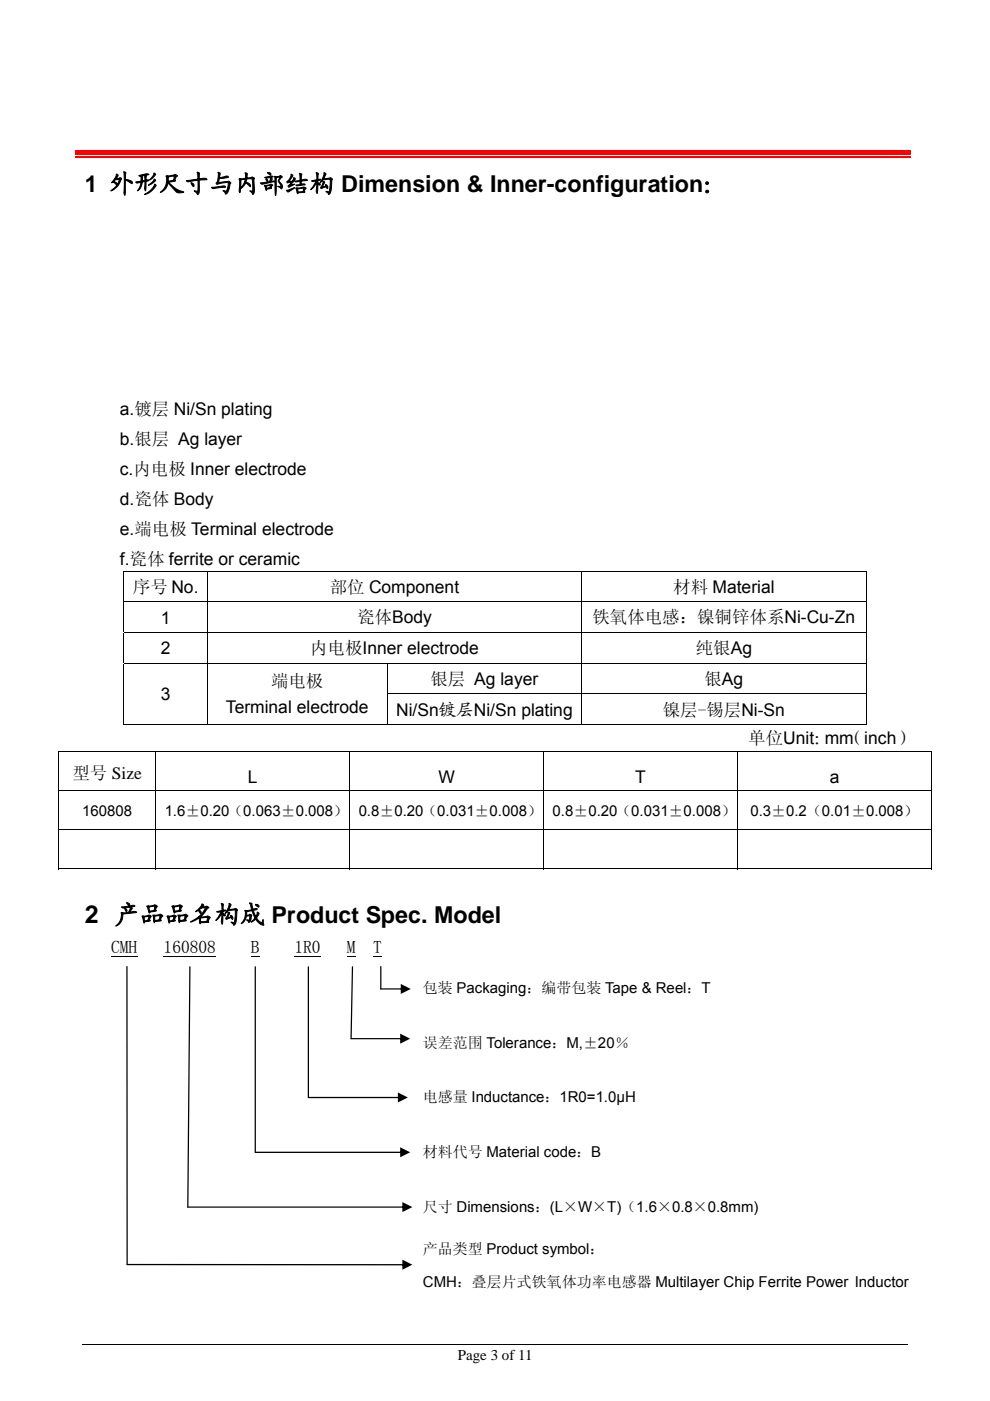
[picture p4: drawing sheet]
<svg xmlns="http://www.w3.org/2000/svg" width="210mm" height="297mm" viewBox="0 0 210 297" stroke-linecap="round" stroke-linejoin="round" font-family="sans-serif">
<defs><g id="words">
<text font-size="5.3" x="18" y="195.7">2 产品品名构成 Product Spec. Model</text>
<text font-size="4.9" x="18" y="40.8">1 外形尺寸与内部结构 Dimension &amp; Inner-configuration：</text>
<g font-size="3.7">
<text x="25.4" y="88">a.镀层 Ni/Sn plating</text>
<text x="25.4" y="94.3">b.银层 Ag layer</text>
<text x="25.4" y="100.7">c.内电极 Inner electrode</text>
<text x="25.4" y="107">d.瓷体 Body</text>
<text x="25.4" y="113.4">e.端电极 Terminal electrode</text>
<text x="25.4" y="119.7">f.瓷体 ferrite or ceramic</text>
<text x="28.2" y="125.7">序号 No.</text>
<text x="69.9" y="125.7">部位 Component</text>
<text x="142.8" y="125.7">材料 Material</text>
<text x="34.1" y="132.2">1</text>
<text x="75.8" y="132.2">瓷体Body</text>
<text x="125.6" y="132.2">铁氧体电感：镍铜锌体系Ni-Cu-Zn</text>
<text x="34.1" y="138.7">2</text>
<text x="65.8" y="138.7">内电极Inner electrode</text>
<text x="147.6" y="138.7">纯银Ag</text>
<text x="34.1" y="148.5">3</text>
<text x="57.5" y="145.7">端电极</text>
<text x="91.3" y="145.2">银层 Ag layer</text>
<text x="149.4" y="145.2">银Ag</text>
<text x="47.9" y="151.2">Terminal electrode</text>
<text x="84" y="151.7">Ni/Sn镀层Ni/Sn plating</text>
<text x="140.6" y="151.7">镍层-锡层Ni-Sn</text>
<text x="158.7" y="157.8">单位Unit：mm（inch）</text>
<text x="15.4" y="165.2">型号 Size</text>
<text x="52.6" y="165.9">L</text>
<text x="93" y="165.9">W</text>
<text x="134.8" y="165.9">T</text>
<text x="176" y="165.9">a</text>
<text x="23.6" y="202.1">CMH</text>
<text x="34.7" y="202.1">160808</text>
<text x="53.2" y="202.1">B</text>
<text x="62.5" y="202.1">1R0</text>
<text x="73.6" y="202.1">M</text>
<text x="79.1" y="202.1">T</text>
</g>
<g font-size="3.2">
<text x="17.4" y="173">160808</text>
<text x="34.9" y="173">1.6±0.20（0.063±0.008）</text>
<text x="76.1" y="173">0.8±0.20（0.031±0.008）</text>
<text x="117.2" y="173">0.8±0.20（0.031±0.008）</text>
<text x="159.2" y="173">0.3±0.2（0.01±0.008）</text>
<text x="89.7" y="210.5">包装 Packaging：编带包装 Tape &amp; Reel：T</text>
<text x="89.7" y="222.1">误差范围 Tolerance：M,±20％</text>
<text x="89.7" y="233.7">电感量 Inductance：1R0=1.0µH</text>
<text x="89.7" y="245.4">材料代号 Material code：B</text>
<text x="89.7" y="257">尺寸 Dimensions：(L×W×T)（1.6×0.8×0.8mm)</text>
<text x="89.7" y="265.9">产品类型 Product symbol：</text>
<text x="89.7" y="272.9">CMH：叠层片式铁氧体功率电感器 Multilayer Chip Ferrite Power Inductor</text>
<text x="97.1" y="288.4">Page 3 of 11</text>
</g>
</g></defs>
<path d="M17.5 285.1h175" fill="none" stroke="#000" stroke-width=".21"/>
<path d="M15.9 33.3h177.2" fill="none" stroke="#f00" stroke-width=".25"/>
<path d="M15.9 31.8h177.2v1.1h-177.2z" fill="#f00"/>
<path d="M26.2 121h.2v.2h-.2zM183.6 121h.2v.2h-.2zM12.3 159.2h.2v.2h-.2zM26.2 147h.2v.2h-.2zM43.9 147h.2v.2h-.2zM183.6 153.6h.2v.1h-.2zM197.5 159.2h.2v.2h-.2zM197.5 184.1h.2v.2h-.2zM53.2 202.6h1.9v.2h-1.9zM73.6 202.6h1.8v.2h-1.8zM79.1 202.6h1.9v.2h-1.9z" fill="#000"/>
<g fill="none" stroke="#000" stroke-width=".21">
<path d="M26.2 121.1h157.6M26.2 127.6h157.6M26.2 134.1h157.6M26.3 121.2v6.3M26.3 127.7v6.3M26.3 134.2v6.3M44 121.2v6.3M44 127.7v6.3M44 134.2v6.3M123.4 121.2v6.3M123.4 127.7v6.3M123.4 134.2v6.3"/>
<path d="M183.7 121.2v6.3M183.7 127.7v6.3M183.7 134.2v6.3M12.3 159.3h185.4M12.4 159.4v8.1M26.2 140.6h157.6M26.2 153.6h17.7M26.3 140.7v6.3M26.3 147.2v6.5M33 159.4v8.1M44 140.7v6.3M44 147.2v6.5"/>
<path d="M44.1 153.6h37.9M74.2 159.4v8.1M82 147.1h101.8M82.1 140.7v6.3M82.1 147.2v6.5M82.2 153.6h41.1M115.3 159.4v8.1M123.4 140.7v6.3M123.4 147.2v6.5M123.5 153.6h60.1M156.4 159.4v8.1M183.7 140.7v6.3"/>
<path d="M183.7 147.2v6.5M197.6 159.4v8.1M12.3 167.6h185.4M12.3 175.9h185.4M12.4 167.7v8.1M12.4 176v8.3M33 167.7v8.1M33 176v8.3M74.2 167.7v8.1M74.2 176v8.3M115.3 167.7v8.1M115.3 176v8.3"/>
<path d="M156.4 167.7v8.1M156.4 176v8.3M197.6 167.7v8.1M197.6 176v8.3M12.3 184.2h20.6M33.1 184.2h41M74.3 184.2h40.9M115.4 184.2h41M156.5 184.2h41M23.6 202.7h5.5M34.7 202.7h11.1M62.5 202.7h5.5"/>
</g>
<path d="M87.2 206.4h111.2v72h-111.2z" fill="#fff"/>
<path d="M26.9 204.9l.1 63.2M40.3 205l-.5 50.9M54.1 205v39.3M65.4 205v27.7M74.8 205l-.3 15.2M80.8 204.9v4.8" fill="none" stroke="#000" stroke-width=".26"/>
<g fill="#000">
<path d="M80.7 209.6l4.6-.1 .2 .2-.2 .1h-4.5zM85 208.6l2.1 1.1-2.1 1z"/>
<path d="M65.3 232.6h19.4l.2 .1-.2 .1h-19.3zM84.4 231.6l2.1 1.1-2.1 1z"/>
<path d="M74.4 220.1h10.8l.2 .1-.2 .1h-10.7zM84.9 219.2l2.1 1-2.1 1.1z"/>
<path d="M39.7 255.8h46l.1 .1-.1 .2h-45.9zM85.3 254.9l2.2 1-2.2 1.1z"/>
<path d="M54.1 244.2h31.1l.2 .1-.2 .2h-31.1zM84.9 243.2l2.1 1.1-2.1 1.1z"/>
<path d="M26.9 268h58.8l.1 .1-.1 .2-58.7-.1zM85.3 267.1l2.2 1-2.2 1.1z"/>
</g>
<use href="#words"/>
</svg>
